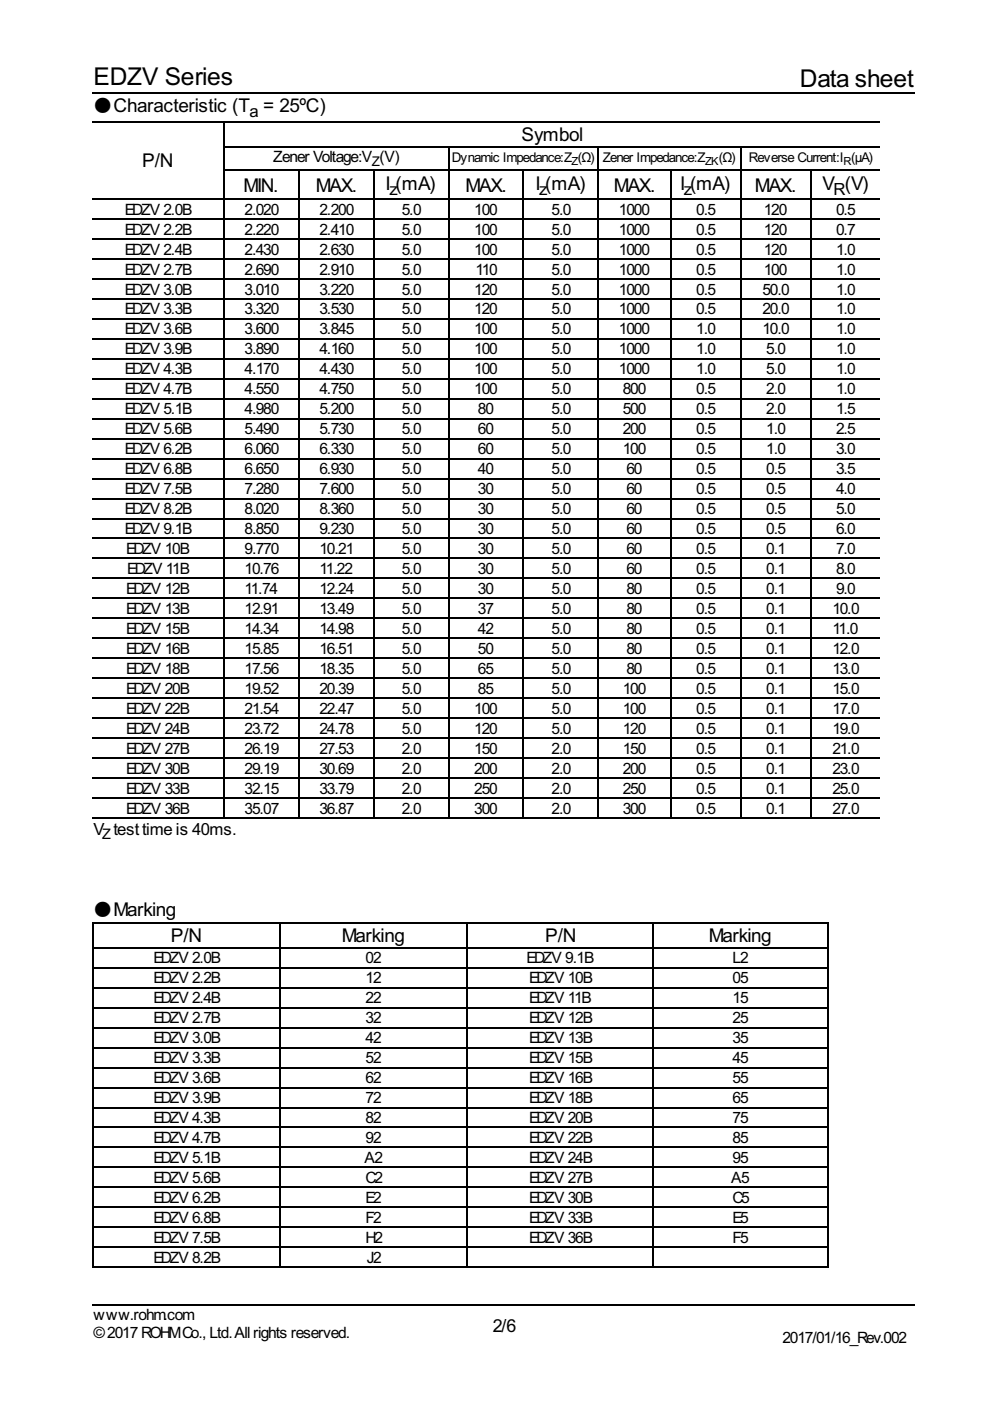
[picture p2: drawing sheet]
<svg xmlns="http://www.w3.org/2000/svg" width="210mm" height="297mm" viewBox="0 0 210 297" stroke-linecap="round" stroke-linejoin="round" font-family="sans-serif">
<defs><g id="words">
<g font-size="5.8">
<text x="19.8" y="18">EDZV Series</text>
<text x="169.6" y="18.5">Data sheet</text>
</g>
<g font-size="4.5">
<text x="110.6" y="29.9">Symbol</text>
<text x="30.2" y="35.5">P/N</text>
<text x="51.6" y="40.7">MIN.</text>
<text x="66.9" y="40.7">MAX.</text>
<text x="81.8" y="40.2">I</text>
<text x="98.7" y="40.7">MAX.</text>
<text x="113.5" y="40.2">I</text>
<text x="130.2" y="40.7">MAX.</text>
<text x="144.2" y="40.2">I</text>
<text x="160.1" y="40.7">MAX.</text>
<text x="174.4" y="40.2">V</text>
<text x="36.2" y="199.8">P/N</text>
<text x="72.5" y="199.8">Marking</text>
<text x="115.6" y="199.8">P/N</text>
<text x="150.3" y="199.8">Marking</text>
</g>
<text font-size="4.2" x="104.5" y="282.3">2/6</text>
<g font-size="4">
<text x="19.8" y="23.8">●Characteristic (T</text>
<text x="52.9" y="24.9">a = 25ºC)</text>
<text x="82.5" y="41.3">z(mA)</text>
<text x="114.3" y="41.3">z(mA)</text>
<text x="145" y="41.3">z(mA)</text>
<text x="176.7" y="41.3">R(V)</text>
<text x="19.8" y="177">V testtime is 40ms.</text>
<text x="19.8" y="194.2">●Marking</text>
</g>
<g font-size="3.7">
<text x="57.9" y="34.4">Zener Voltage:V (V)</text>
<text x="26.5" y="45.5">EDZV 2.0B</text>
<text x="51.9" y="45.5">2.020</text>
<text x="67.7" y="45.5">2.200</text>
<text x="85.2" y="45.5">5.0</text>
<text x="100.5" y="45.5">100</text>
<text x="116.9" y="45.5">5.0</text>
<text x="131.2" y="45.5">1000</text>
<text x="147.6" y="45.5">0.5</text>
<text x="161.9" y="45.5">120</text>
<text x="177.3" y="45.5">0.5</text>
<text x="26.5" y="49.7">EDZV 2.2B</text>
<text x="26.5" y="54">EDZV 2.4B</text>
<text x="51.9" y="49.7">2.220</text>
<text x="51.9" y="54">2.430</text>
<text x="67.7" y="49.7">2.410</text>
<text x="67.7" y="54">2.630</text>
<text x="85.2" y="49.7">5.0</text>
<text x="85.2" y="54">5.0</text>
<text x="100.5" y="49.7">100</text>
<text x="100.5" y="54">100</text>
<text x="116.9" y="49.7">5.0</text>
<text x="116.9" y="54">5.0</text>
<text x="131.2" y="49.7">1000</text>
<text x="131.2" y="54">1000</text>
<text x="147.6" y="49.7">0.5</text>
<text x="147.6" y="54">0.5</text>
<text x="161.9" y="49.7">120</text>
<text x="161.9" y="54">120</text>
<text x="177.3" y="49.7">0.7</text>
<text x="177.3" y="54">1.0</text>
<text x="26.5" y="58.2">EDZV 2.7B</text>
<text x="51.9" y="58.2">2.690</text>
<text x="67.7" y="58.2">2.910</text>
<text x="85.2" y="58.2">5.0</text>
<text x="100.8" y="58.2">110</text>
<text x="116.9" y="58.2">5.0</text>
<text x="131.2" y="58.2">1000</text>
<text x="147.6" y="58.2">0.5</text>
<text x="161.9" y="58.2">100</text>
<text x="177.3" y="58.2">1.0</text>
<text x="26.5" y="62.4">EDZV 3.0B</text>
<text x="51.9" y="62.4">3.010</text>
<text x="67.7" y="62.4">3.220</text>
<text x="85.2" y="62.4">5.0</text>
<text x="100.5" y="62.4">120</text>
<text x="116.9" y="62.4">5.0</text>
<text x="131.2" y="62.4">1000</text>
<text x="147.6" y="62.4">0.5</text>
<text x="161.7" y="62.4">50.0</text>
<text x="177.3" y="62.4">1.0</text>
<text x="26.5" y="66.7">EDZV 3.3B</text>
<text x="26.5" y="70.9">EDZV 3.6B</text>
<text x="51.9" y="66.7">3.320</text>
<text x="51.9" y="70.9">3.600</text>
<text x="67.7" y="66.7">3.530</text>
<text x="67.7" y="70.9">3.845</text>
<text x="85.2" y="66.7">5.0</text>
<text x="85.2" y="70.9">5.0</text>
<text x="100.5" y="66.7">120</text>
<text x="100.5" y="70.9">100</text>
<text x="116.9" y="66.7">5.0</text>
<text x="116.9" y="70.9">5.0</text>
<text x="131.2" y="66.7">1000</text>
<text x="131.2" y="70.9">1000</text>
<text x="147.6" y="66.7">0.5</text>
<text x="147.6" y="70.9">1.0</text>
<text x="161.7" y="66.7">20.0</text>
<text x="161.7" y="70.9">10.0</text>
<text x="177.3" y="66.7">1.0</text>
<text x="177.3" y="70.9">1.0</text>
<text x="26.5" y="75.1">EDZV 3.9B</text>
<text x="51.9" y="75.1">3.890</text>
<text x="67.7" y="75.1">4.160</text>
<text x="85.2" y="75.1">5.0</text>
<text x="100.5" y="75.1">100</text>
<text x="116.9" y="75.1">5.0</text>
<text x="131.2" y="75.1">1000</text>
<text x="147.6" y="75.1">1.0</text>
<text x="162.5" y="75.1">5.0</text>
<text x="177.3" y="75.1">1.0</text>
<text x="26.5" y="79.4">EDZV 4.3B</text>
<text x="26.5" y="83.6">EDZV 4.7B</text>
<text x="51.9" y="79.4">4.170</text>
<text x="51.9" y="83.6">4.550</text>
<text x="67.7" y="79.4">4.430</text>
<text x="67.7" y="83.6">4.750</text>
<text x="85.2" y="79.4">5.0</text>
<text x="85.2" y="83.6">5.0</text>
<text x="100.5" y="79.4">100</text>
<text x="100.5" y="83.6">100</text>
<text x="116.9" y="79.4">5.0</text>
<text x="116.9" y="83.6">5.0</text>
<text x="131.2" y="79.4">1000</text>
<text x="132" y="83.6">800</text>
<text x="147.6" y="79.4">1.0</text>
<text x="147.6" y="83.6">0.5</text>
<text x="162.5" y="79.4">5.0</text>
<text x="162.5" y="83.6">2.0</text>
<text x="177.3" y="79.4">1.0</text>
<text x="177.3" y="83.6">1.0</text>
<text x="26.5" y="87.8">EDZV 5.1B</text>
<text x="51.9" y="87.8">4.980</text>
<text x="67.7" y="87.8">5.200</text>
<text x="85.2" y="87.8">5.0</text>
<text x="101.3" y="87.8">80</text>
<text x="116.9" y="87.8">5.0</text>
<text x="132" y="87.8">500</text>
<text x="147.6" y="87.8">0.5</text>
<text x="162.5" y="87.8">2.0</text>
<text x="177.3" y="87.8">1.5</text>
<text x="26.5" y="92.1">EDZV 5.6B</text>
<text x="51.9" y="92.1">5.490</text>
<text x="67.7" y="92.1">5.730</text>
<text x="85.2" y="92.1">5.0</text>
<text x="101.3" y="92.1">60</text>
<text x="116.9" y="92.1">5.0</text>
<text x="132" y="92.1">200</text>
<text x="147.6" y="92.1">0.5</text>
<text x="162.5" y="92.1">1.0</text>
<text x="177.3" y="92.1">2.5</text>
<text x="26.5" y="96.3">EDZV 6.2B</text>
<text x="26.5" y="100.5">EDZV 6.8B</text>
<text x="51.9" y="96.3">6.060</text>
<text x="51.9" y="100.5">6.650</text>
<text x="67.7" y="96.3">6.330</text>
<text x="67.7" y="100.5">6.930</text>
<text x="85.2" y="96.3">5.0</text>
<text x="85.2" y="100.5">5.0</text>
<text x="101.3" y="96.3">60</text>
<text x="101.3" y="100.5">40</text>
<text x="116.9" y="96.3">5.0</text>
<text x="116.9" y="100.5">5.0</text>
<text x="132" y="96.3">100</text>
<text x="132.8" y="100.5">60</text>
<text x="147.6" y="96.3">0.5</text>
<text x="147.6" y="100.5">0.5</text>
<text x="162.5" y="96.3">1.0</text>
<text x="162.5" y="100.5">0.5</text>
<text x="177.3" y="96.3">3.0</text>
<text x="177.3" y="100.5">3.5</text>
<text x="26.5" y="104.8">EDZV 7.5B</text>
<text x="51.9" y="104.8">7.280</text>
<text x="67.7" y="104.8">7.600</text>
<text x="85.2" y="104.8">5.0</text>
<text x="101.3" y="104.8">30</text>
<text x="116.9" y="104.8">5.0</text>
<text x="132.8" y="104.8">60</text>
<text x="147.6" y="104.8">0.5</text>
<text x="162.5" y="104.8">0.5</text>
<text x="177.3" y="104.8">4.0</text>
<text x="26.5" y="109">EDZV 8.2B</text>
<text x="26.5" y="113.2">EDZV 9.1B</text>
<text x="51.9" y="109">8.020</text>
<text x="51.9" y="113.2">8.850</text>
<text x="67.7" y="109">8.360</text>
<text x="67.7" y="113.2">9.230</text>
<text x="85.2" y="109">5.0</text>
<text x="85.2" y="113.2">5.0</text>
<text x="101.3" y="109">30</text>
<text x="101.3" y="113.2">30</text>
<text x="116.9" y="109">5.0</text>
<text x="116.9" y="113.2">5.0</text>
<text x="132.8" y="109">60</text>
<text x="132.8" y="113.2">60</text>
<text x="147.6" y="109">0.5</text>
<text x="147.6" y="113.2">0.5</text>
<text x="162.5" y="109">0.5</text>
<text x="162.5" y="113.2">0.5</text>
<text x="177.3" y="109">5.0</text>
<text x="177.3" y="113.2">6.0</text>
<text x="26.7" y="117.5">EDZV 10B</text>
<text x="51.9" y="117.5">9.770</text>
<text x="67.7" y="117.5">10.21</text>
<text x="85.2" y="117.5">5.0</text>
<text x="101.3" y="117.5">30</text>
<text x="116.9" y="117.5">5.0</text>
<text x="132.8" y="117.5">60</text>
<text x="147.6" y="117.5">0.5</text>
<text x="162.5" y="117.5">0.1</text>
<text x="177.3" y="117.5">7.0</text>
<text x="26.7" y="125.9">EDZV 12B</text>
<text x="27" y="121.7">EDZV 11B</text>
<text x="51.9" y="121.7">10.76</text>
<text x="51.9" y="125.9">11.74</text>
<text x="67.7" y="121.7">11.22</text>
<text x="67.7" y="125.9">12.24</text>
<text x="85.2" y="121.7">5.0</text>
<text x="85.2" y="125.9">5.0</text>
<text x="101.3" y="121.7">30</text>
<text x="101.3" y="125.9">30</text>
<text x="116.9" y="121.7">5.0</text>
<text x="116.9" y="125.9">5.0</text>
<text x="132.8" y="121.7">60</text>
<text x="132.8" y="125.9">80</text>
<text x="147.6" y="121.7">0.5</text>
<text x="147.6" y="125.9">0.5</text>
<text x="162.5" y="121.7">0.1</text>
<text x="162.5" y="125.9">0.1</text>
<text x="177.3" y="121.7">8.0</text>
<text x="177.3" y="125.9">9.0</text>
<text x="26.7" y="130.2">EDZV 13B</text>
<text x="51.9" y="130.2">12.91</text>
<text x="67.7" y="130.2">13.49</text>
<text x="85.2" y="130.2">5.0</text>
<text x="101.3" y="130.2">37</text>
<text x="116.9" y="130.2">5.0</text>
<text x="132.8" y="130.2">80</text>
<text x="147.6" y="130.2">0.5</text>
<text x="162.5" y="130.2">0.1</text>
<text x="176.5" y="130.2">10.0</text>
<text x="26.7" y="134.4">EDZV 15B</text>
<text x="51.9" y="134.4">14.34</text>
<text x="67.7" y="134.4">14.98</text>
<text x="85.2" y="134.4">5.0</text>
<text x="101.3" y="134.4">42</text>
<text x="116.9" y="134.4">5.0</text>
<text x="132.8" y="134.4">80</text>
<text x="147.6" y="134.4">0.5</text>
<text x="162.5" y="134.4">0.1</text>
<text x="176.5" y="134.4">11.0</text>
<text x="26.7" y="138.6">EDZV 16B</text>
<text x="26.7" y="142.9">EDZV 18B</text>
<text x="51.9" y="138.6">15.85</text>
<text x="51.9" y="142.9">17.56</text>
<text x="67.7" y="138.6">16.51</text>
<text x="67.7" y="142.9">18.35</text>
<text x="85.2" y="138.6">5.0</text>
<text x="85.2" y="142.9">5.0</text>
<text x="101.3" y="138.6">50</text>
<text x="101.3" y="142.9">65</text>
<text x="116.9" y="138.6">5.0</text>
<text x="116.9" y="142.9">5.0</text>
<text x="132.8" y="138.6">80</text>
<text x="132.8" y="142.9">80</text>
<text x="147.6" y="138.6">0.5</text>
<text x="147.6" y="142.9">0.5</text>
<text x="162.5" y="138.6">0.1</text>
<text x="162.5" y="142.9">0.1</text>
<text x="176.5" y="138.6">12.0</text>
<text x="176.5" y="142.9">13.0</text>
<text x="26.7" y="147.1">EDZV 20B</text>
<text x="51.9" y="147.1">19.52</text>
<text x="67.7" y="147.1">20.39</text>
<text x="85.2" y="147.1">5.0</text>
<text x="101.3" y="147.1">85</text>
<text x="116.9" y="147.1">5.0</text>
<text x="132" y="147.1">100</text>
<text x="147.6" y="147.1">0.5</text>
<text x="162.5" y="147.1">0.1</text>
<text x="176.5" y="147.1">15.0</text>
<text x="26.7" y="151.3">EDZV 22B</text>
<text x="26.7" y="155.6">EDZV 24B</text>
<text x="51.9" y="151.3">21.54</text>
<text x="51.9" y="155.6">23.72</text>
<text x="67.7" y="151.3">22.47</text>
<text x="67.7" y="155.6">24.78</text>
<text x="85.2" y="151.3">5.0</text>
<text x="85.2" y="155.6">5.0</text>
<text x="100.5" y="151.3">100</text>
<text x="100.5" y="155.6">120</text>
<text x="116.9" y="151.3">5.0</text>
<text x="116.9" y="155.6">5.0</text>
<text x="132" y="151.3">100</text>
<text x="132" y="155.6">120</text>
<text x="147.6" y="151.3">0.5</text>
<text x="147.6" y="155.6">0.5</text>
<text x="162.5" y="151.3">0.1</text>
<text x="162.5" y="155.6">0.1</text>
<text x="176.5" y="151.3">17.0</text>
<text x="176.5" y="155.6">19.0</text>
<text x="26.7" y="159.8">EDZV 27B</text>
<text x="51.9" y="159.8">26.19</text>
<text x="67.7" y="159.8">27.53</text>
<text x="85.2" y="159.8">2.0</text>
<text x="100.5" y="159.8">150</text>
<text x="116.9" y="159.8">2.0</text>
<text x="132" y="159.8">150</text>
<text x="147.6" y="159.8">0.5</text>
<text x="162.5" y="159.8">0.1</text>
<text x="176.5" y="159.8">21.0</text>
<text x="26.7" y="164">EDZV 30B</text>
<text x="51.9" y="164">29.19</text>
<text x="67.7" y="164">30.69</text>
<text x="85.2" y="164">2.0</text>
<text x="100.5" y="164">200</text>
<text x="116.9" y="164">2.0</text>
<text x="132" y="164">200</text>
<text x="147.6" y="164">0.5</text>
<text x="162.5" y="164">0.1</text>
<text x="176.5" y="164">23.0</text>
<text x="26.7" y="168.3">EDZV 33B</text>
<text x="26.7" y="172.5">EDZV 36B</text>
<text x="51.9" y="168.3">32.15</text>
<text x="51.9" y="172.5">35.07</text>
<text x="67.7" y="168.3">33.79</text>
<text x="67.7" y="172.5">36.87</text>
<text x="85.2" y="168.3">2.0</text>
<text x="85.2" y="172.5">2.0</text>
<text x="100.5" y="168.3">250</text>
<text x="100.5" y="172.5">300</text>
<text x="116.9" y="168.3">2.0</text>
<text x="116.9" y="172.5">2.0</text>
<text x="132" y="168.3">250</text>
<text x="132" y="172.5">300</text>
<text x="147.6" y="168.3">0.5</text>
<text x="147.6" y="172.5">0.5</text>
<text x="162.5" y="168.3">0.1</text>
<text x="162.5" y="172.5">0.1</text>
<text x="176.5" y="168.3">25.0</text>
<text x="176.5" y="172.5">27.0</text>
<text x="32.5" y="204.3">EDZV 2.0B</text>
<text x="32.5" y="208.5">EDZV 2.2B</text>
<text x="77.5" y="204.3">02</text>
<text x="77.5" y="208.5">12</text>
<text x="111.7" y="204.3">EDZV 9.1B</text>
<text x="112.2" y="208.5">EDZV 10B</text>
<text x="155.3" y="204.3">L2</text>
<text x="155.3" y="208.5">05</text>
<text x="32.5" y="212.7">EDZV 2.4B</text>
<text x="77.5" y="212.7">22</text>
<text x="112.2" y="212.7">EDZV 11B</text>
<text x="155.3" y="212.7">15</text>
<text x="32.5" y="217">EDZV 2.7B</text>
<text x="32.5" y="221.2">EDZV 3.0B</text>
<text x="77.5" y="217">32</text>
<text x="77.5" y="221.2">42</text>
<text x="112.2" y="217">EDZV 12B</text>
<text x="112.2" y="221.2">EDZV 13B</text>
<text x="155.3" y="217">25</text>
<text x="155.3" y="221.2">35</text>
<text x="32.5" y="225.4">EDZV 3.3B</text>
<text x="77.5" y="225.4">52</text>
<text x="112.2" y="225.4">EDZV 15B</text>
<text x="155.3" y="225.4">45</text>
<text x="32.5" y="229.7">EDZV 3.6B</text>
<text x="32.5" y="233.9">EDZV 3.9B</text>
<text x="77.5" y="229.7">62</text>
<text x="77.5" y="233.9">72</text>
<text x="112.2" y="229.7">EDZV 16B</text>
<text x="112.2" y="233.9">EDZV 18B</text>
<text x="155.3" y="229.7">55</text>
<text x="155.3" y="233.9">65</text>
<text x="32.5" y="238.1">EDZV 4.3B</text>
<text x="77.5" y="238.1">82</text>
<text x="112.2" y="238.1">EDZV 20B</text>
<text x="155.3" y="238.1">75</text>
<text x="32.5" y="242.4">EDZV 4.7B</text>
<text x="77.5" y="242.4">92</text>
<text x="112.2" y="242.4">EDZV 22B</text>
<text x="155.3" y="242.4">85</text>
<text x="32.5" y="246.6">EDZV 5.1B</text>
<text x="32.5" y="250.8">EDZV 5.6B</text>
<text x="77.3" y="246.6">A2</text>
<text x="77.5" y="250.8">C2</text>
<text x="112.2" y="246.6">EDZV 24B</text>
<text x="112.2" y="250.8">EDZV 27B</text>
<text x="155" y="250.8">A5</text>
<text x="155.3" y="246.6">95</text>
<text x="32.5" y="255.1">EDZV 6.2B</text>
<text x="77.5" y="255.1">E2</text>
<text x="112.2" y="255.1">EDZV 30B</text>
<text x="155.3" y="255.1">C5</text>
<text x="32.5" y="259.3">EDZV 6.8B</text>
<text x="32.5" y="263.5">EDZV 7.5B</text>
<text x="77.5" y="259.3">F2</text>
<text x="77.5" y="263.5">H2</text>
<text x="112.2" y="259.3">EDZV 33B</text>
<text x="112.2" y="263.5">EDZV 36B</text>
<text x="155.3" y="259.3">E5</text>
<text x="155.3" y="263.5">F5</text>
<text x="32.5" y="267.8">EDZV 8.2B</text>
<text x="77.8" y="267.8">J2</text>
<text x="19.8" y="279.9">www.rohm.com</text>
<text x="19.8" y="283.6">©2017ROHMCo., Ltd.Allrights reserved.</text>
<text x="165.9" y="284.7">2017/01/16_Rev.002</text>
</g>
<text font-size="3.4" x="21.7" y="177.8">Z</text>
<g font-size="3.2">
<text x="78.8" y="35.2">Z</text>
<text x="95.8" y="34.4">Dynamic Impedance:Z (Ω)</text>
<text x="127.8" y="34.4">Zener Impedance:Z</text>
<text x="152.4" y="34.4">(Ω)</text>
<text x="158.7" y="34.4">Reverse Current:I (μA)</text>
</g>
<g font-size="2.6">
<text x="121.2" y="34.9">Z</text>
<text x="149.5" y="34.9">ZK</text>
<text x="178.9" y="34.9">R</text>
</g>
</g></defs>
<g fill="none" stroke="#000" stroke-width=".26">
<path d="M19.6 19.7h174.3M19.6 25.8h166.9M47.4 31.1h139.1M47.4 36.1h139.1M47.5 25.7v147.9M63.4 36v137.6M79.2 36v137.6M95.1 31v142.6M111 36v137.6M126.9 31v142.6M142.2 36v137.6M157 31v142.6"/>
<path d="M171.8 36v137.6M19.6 42.2h166.9M19.6 46.4h166.9M19.6 50.7h166.9M19.6 54.9h166.9M19.6 59.1h166.9M19.6 63.4h166.9M19.6 67.6h166.9M19.6 71.8h166.9M19.6 76.1h166.9M19.6 80.3h166.9M19.6 84.5h166.9"/>
<path d="M19.6 88.8h166.9M19.6 93h166.9M19.6 97.2h166.9M19.6 101.5h166.9M19.6 105.7h166.9M19.6 109.9h166.9M19.6 114.2h166.9M19.6 118.4h166.9M19.6 122.6h166.9M19.6 126.9h166.9M19.6 131.1h166.9M19.6 135.3h166.9"/>
<path d="M19.6 139.6h166.9M19.6 143.8h166.9M19.6 148h166.9M19.6 152.3h166.9M19.6 156.5h166.9M19.6 160.7h166.9M19.6 165h166.9M19.6 169.2h166.9M19.6 173.4h166.9M19.6 195.7h156.1M19.7 195.5v73.3M59.4 195.5v73.3"/>
<path d="M99.1 195.5v73.3M138.5 195.5v73.3M175.6 195.5v73.3M19.6 201h156.1M19.6 205.2h156.1M19.6 209.4h156.1M19.6 213.7h156.1M19.6 217.9h156.1M19.6 222.1h156.1M19.6 226.4h156.1M19.6 230.6h156.1M19.6 234.8h156.1"/>
<path d="M19.6 239.1h156.1M19.6 243.3h156.1M19.6 247.5h156.1M19.6 251.8h156.1M19.6 256h156.1M19.6 260.2h156.1M19.6 264.5h156.1M19.6 268.7h156.1M19.6 276.6h174.3"/>
</g>
<use href="#words"/>
</svg>
